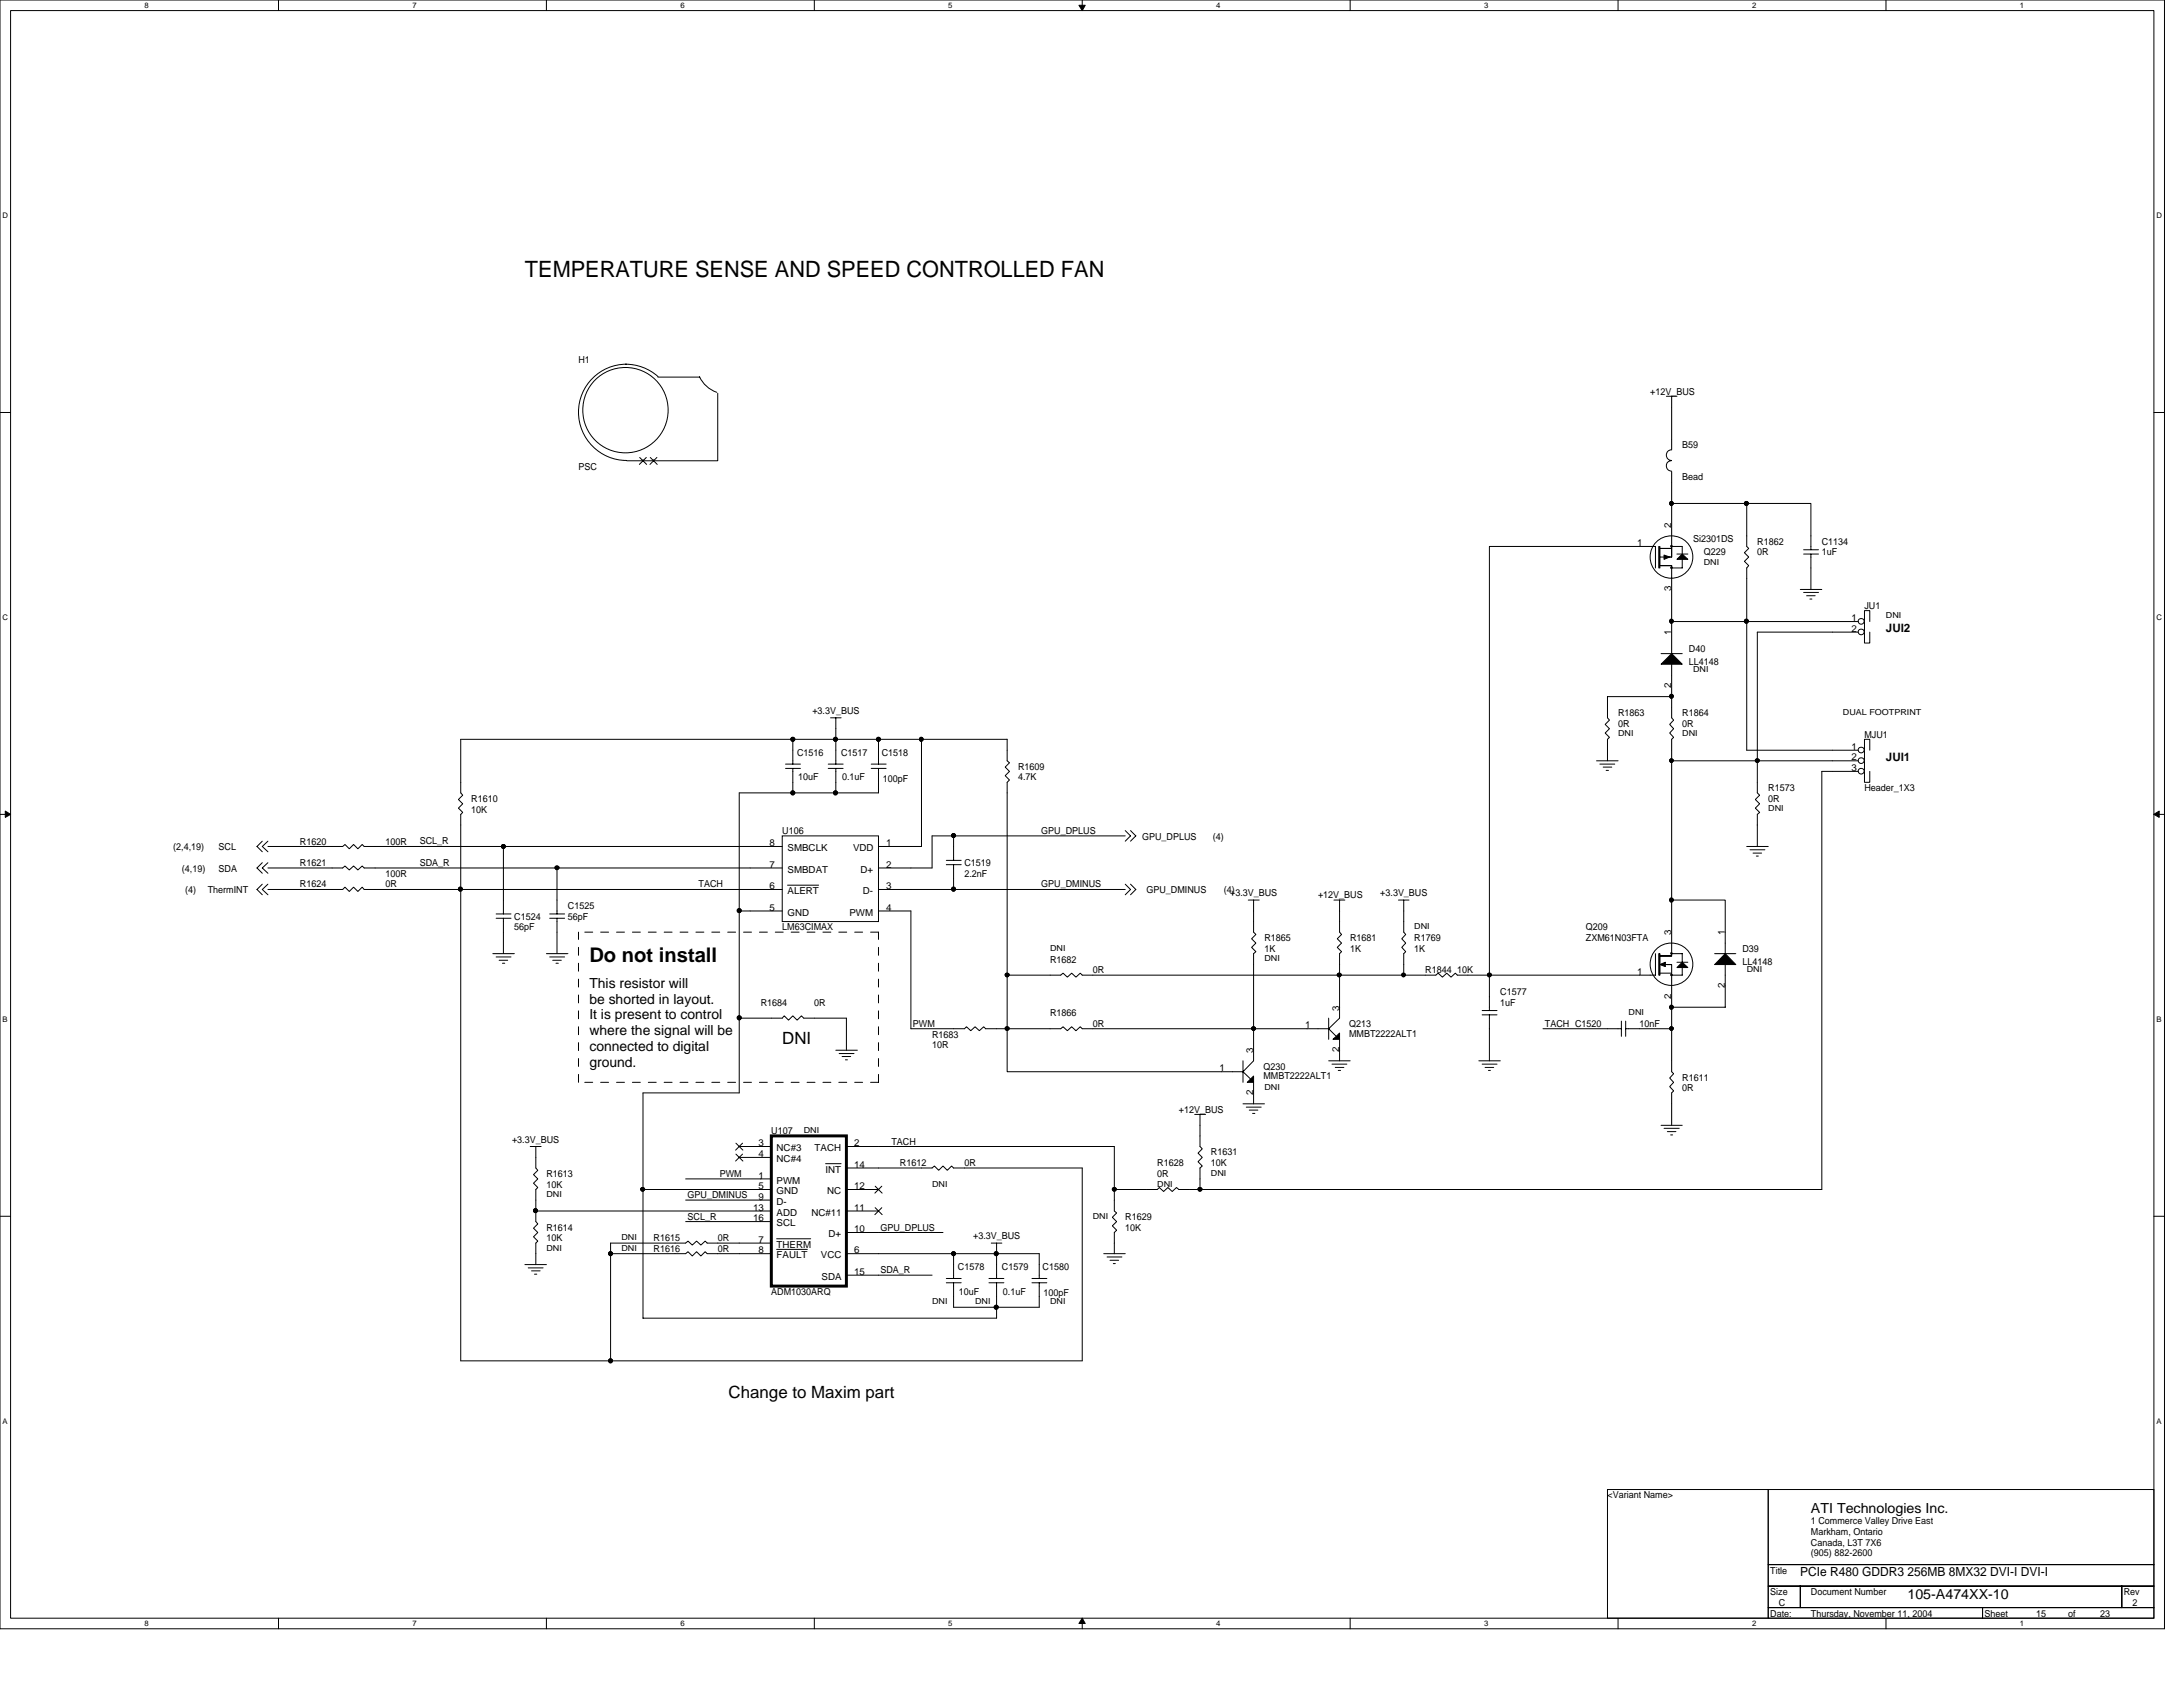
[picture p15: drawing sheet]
<svg xmlns="http://www.w3.org/2000/svg" width="279mm" height="216mm" viewBox="0 0 279 216" stroke-linecap="round" stroke-linejoin="round" font-family="sans-serif">
<defs><g id="words">
<text font-size="2.9" x="67.2" y="35.5">TEMPERATURE SENSE AND SPEED CONTROLLED FAN</text>
<text font-size="2.6" x="75.4" y="123.1">Do not install</text>
<g font-size="2.2">
<text x="100.1" y="133.6">DNI</text>
<text x="93.3" y="178.9">Change to Maxim part</text>
</g>
<g font-size="1.8">
<text x="75.4" y="126.4">This resistor will</text>
<text x="75.4" y="128.4">be shorted in layout.</text>
<text x="75.4" y="130.5">It is present to control</text>
<text x="75.4" y="132.5">where the signal will be</text>
<text x="75.4" y="134.5">connected to digital</text>
<text x="75.4" y="136.6">ground.</text>
<text x="231.8" y="193.6">ATI Technologies Inc.</text>
<text x="244.1" y="204.6">105-A474XX-10</text>
</g>
<text font-size="1.6" x="230.4" y="201.7">PCIe R480 GDDR3 256MB 8MX32 DVI-I DVI-I</text>
<g font-size="1.5">
<text x="241.4" y="80.9">JUl2</text>
<text x="241.4" y="97.4">JUl1</text>
</g>
<g font-size="1.2">
<text x="74" y="46.4">H1</text>
<text x="211.2" y="50.5">+12V_BUS</text>
<text x="215.3" y="57.4">B59</text>
<text x="74" y="60.1">PSC</text>
<text x="215.3" y="61.5">Bead</text>
<text x="209.5" y="69.9">1</text>
<text x="213.9" y="67.6" transform="rotate(-90 213.9 67.6)">2</text>
<text x="216.7" y="69.4">Si2301DS</text>
<text x="218.1" y="71.1">Q229</text>
<text x="224.9" y="69.7">R1862</text>
<text x="224.9" y="71.1">0R</text>
<text x="233.2" y="69.7">C1134</text>
<text x="233.2" y="71.1">1uF</text>
<text x="213.9" y="75.7" transform="rotate(-90 213.9 75.7)">3</text>
<text x="238.6" y="77.9">JU1</text>
<text x="213.9" y="81.3" transform="rotate(-90 213.9 81.3)">1</text>
<text x="216.2" y="83.4">D40</text>
<text x="237" y="79.5">1</text>
<text x="237" y="80.9">2</text>
<text x="213.9" y="88.1" transform="rotate(-90 213.9 88.1)">2</text>
<text x="216.2" y="85">LL4148</text>
<text x="104" y="91.4">+3.3V_BUS</text>
<text x="207.1" y="91.7">R1863</text>
<text x="207.1" y="93">0R</text>
<text x="215.3" y="91.7">R1864</text>
<text x="215.3" y="93">0R</text>
<text x="237" y="96">1</text>
<text x="238.6" y="94.4">MJU1</text>
<text x="102" y="96.7">C1516</text>
<text x="102.2" y="99.9">10uF</text>
<text x="107.7" y="96.7">C1517</text>
<text x="107.8" y="99.9">0.1uF</text>
<text x="112.9" y="96.7">C1518</text>
<text x="113" y="100">100pF</text>
<text x="130.3" y="98.5">R1609</text>
<text x="130.3" y="99.9">4.7K</text>
<text x="226.3" y="101.3">R1573</text>
<text x="237" y="97.3">2</text>
<text x="237" y="98.7">3</text>
<text x="238.6" y="101.3">Header_1X3</text>
<text x="60.3" y="102.6">R1610</text>
<text x="60.3" y="104">10K</text>
<text x="100.1" y="106.7">U106</text>
<text x="133.3" y="106.7">GPU_DPLUS</text>
<text x="146.2" y="107.4">GPU_DPLUS</text>
<text x="155.2" y="107.4">(4)</text>
<text x="226.3" y="102.6">0R</text>
<text x="22.2" y="108.8">(2,4,19)</text>
<text x="23.3" y="111.5">(4,19)</text>
<text x="28" y="108.8">SCL</text>
<text x="28" y="111.5">SDA</text>
<text x="38.4" y="113.6">R1624</text>
<text x="38.4" y="110.9">R1621</text>
<text x="38.4" y="108.1">R1620</text>
<text x="49.4" y="113.6">0R</text>
<text x="49.4" y="108.1">100R</text>
<text x="49.4" y="112.2">100R</text>
<text x="53.7" y="110.8">SDA_R</text>
<text x="53.7" y="108.1">SCL_R</text>
<text x="89.4" y="113.6">TACH</text>
<text x="98.5" y="113.8">6</text>
<text x="98.5" y="111">7</text>
<text x="98.5" y="108.3">8</text>
<text x="100.8" y="111.7">SMBDAT</text>
<text x="100.8" y="108.9">SMBCLK</text>
<text x="109.2" y="108.9">VDD</text>
<text x="110.2" y="111.7">D+</text>
<text x="113.4" y="111">2</text>
<text x="113.4" y="108.3">1</text>
<text x="113.4" y="113.8">3</text>
<text x="123.4" y="110.9">C1519</text>
<text x="123.4" y="112.2">2.2nF</text>
<text x="133.3" y="113.6">GPU_DMINUS</text>
<text x="23.7" y="114.3">(4)</text>
<text x="26.6" y="114.3">ThermINT</text>
<text x="65.8" y="117.7">C1524</text>
<text x="65.8" y="119.1">56pF</text>
<text x="72.7" y="116.3">C1525</text>
<text x="72.7" y="117.7">56pF</text>
<text x="98.5" y="116.5">5</text>
<text x="100.1" y="119.1">LM63CIMAX</text>
<text x="100.8" y="114.4">ALERT</text>
<text x="100.8" y="117.2">GND</text>
<text x="108.7" y="117.2">PWM</text>
<text x="110.4" y="114.4">D-</text>
<text x="113.4" y="116.5">4</text>
<text x="146.7" y="114.3">GPU_DMINUS</text>
<text x="156.6" y="114.3">(4)</text>
<text x="157.4" y="114.7">+3.3V_BUS</text>
<text x="168.7" y="115">+12V_BUS</text>
<text x="176.7" y="114.7">+3.3V_BUS</text>
<text x="203" y="119.1">Q209</text>
<text x="213.9" y="119.7" transform="rotate(-90 213.9 119.7)">3</text>
<text x="220.8" y="119.7" transform="rotate(-90 220.8 119.7)">1</text>
<text x="134.4" y="123.2">R1682</text>
<text x="139.9" y="124.6">0R</text>
<text x="161.8" y="120.4">R1865</text>
<text x="161.8" y="121.8">1K</text>
<text x="172.8" y="120.4">R1681</text>
<text x="172.8" y="121.8">1K</text>
<text x="181" y="120.4">R1769</text>
<text x="181" y="121.8">1K</text>
<text x="182.4" y="124.6">R1844 10K</text>
<text x="203" y="120.4">ZXM61N03FTA</text>
<text x="209.5" y="124.8">1</text>
<text x="223" y="121.8">D39</text>
<text x="223" y="123.5">LL4148</text>
<text x="97.4" y="128.7">R1684</text>
<text x="104.2" y="128.7">0R</text>
<text x="116.8" y="131.4">PWM</text>
<text x="134.4" y="130">R1866</text>
<text x="139.9" y="131.4">0R</text>
<text x="167" y="131.6">1</text>
<text x="171.4" y="129.3" transform="rotate(-90 171.4 129.3)">3</text>
<text x="172.7" y="131.4">Q213</text>
<text x="192" y="127.3">C1577</text>
<text x="192" y="128.7">1uF</text>
<text x="197.7" y="131.4">TACH C1520</text>
<text x="209.8" y="131.4">10nF</text>
<text x="213.9" y="127.8" transform="rotate(-90 213.9 127.8)">2</text>
<text x="220.8" y="126.4" transform="rotate(-90 220.8 126.4)">2</text>
<text x="119.3" y="132.8">R1683</text>
<text x="119.3" y="134.2">10R</text>
<text x="156.1" y="137.1">1</text>
<text x="160.4" y="134.8" transform="rotate(-90 160.4 134.8)">3</text>
<text x="161.7" y="136.9">Q230</text>
<text x="171.4" y="134.7" transform="rotate(-90 171.4 134.7)">2</text>
<text x="172.7" y="132.7">MMBT2222ALT1</text>
<text x="150.9" y="142.4">+12V_BUS</text>
<text x="160.4" y="140.2" transform="rotate(-90 160.4 140.2)">2</text>
<text x="161.7" y="138.1">MMBT2222ALT1</text>
<text x="215.3" y="138.3">R1611</text>
<text x="215.3" y="139.7">0R</text>
<text x="65.5" y="146.3">+3.3V_BUS</text>
<text x="97.1" y="146.7">3</text>
<text x="97.1" y="148.1">4</text>
<text x="98.7" y="145.2">U107</text>
<text x="99.4" y="147.3">NC#3</text>
<text x="99.4" y="148.7">NC#4</text>
<text x="104.3" y="147.3">TACH</text>
<text x="109.3" y="149.4">14</text>
<text x="109.3" y="146.7">2</text>
<text x="114.1" y="146.5">TACH</text>
<text x="115.2" y="149.3">R1612</text>
<text x="123.4" y="149.3">0R</text>
<text x="148.1" y="149.3">R1628</text>
<text x="155" y="147.9">R1631</text>
<text x="155" y="149.3">10K</text>
<text x="69.9" y="150.6">R1613</text>
<text x="69.9" y="152">10K</text>
<text x="88" y="153.3">GPU_DMINUS</text>
<text x="92.1" y="150.6">PWM</text>
<text x="96.4" y="154.9">13</text>
<text x="97.1" y="150.8">1</text>
<text x="97.1" y="152.2">5</text>
<text x="97.1" y="153.5">9</text>
<text x="99.4" y="151.5">PWM</text>
<text x="99.4" y="152.8">GND</text>
<text x="99.4" y="154.2">D-</text>
<text x="99.4" y="155.6">ADD</text>
<text x="103.8" y="155.6">NC#11</text>
<text x="105.7" y="150.1">INT</text>
<text x="105.9" y="152.8">NC</text>
<text x="109.3" y="154.9">11</text>
<text x="109.3" y="152.2">12</text>
<text x="148.1" y="150.6">0R</text>
<text x="69.9" y="157.5">R1614</text>
<text x="69.9" y="158.9">10K</text>
<text x="83.7" y="158.9">R1615</text>
<text x="83.7" y="160.2">R1616</text>
<text x="88" y="156.1">SCL_R</text>
<text x="91.9" y="158.9">0R</text>
<text x="91.9" y="160.2">0R</text>
<text x="96.4" y="156.3">16</text>
<text x="97.1" y="159">7</text>
<text x="97.1" y="160.4">8</text>
<text x="99.4" y="159.7">THERM</text>
<text x="99.4" y="161">FAULT</text>
<text x="99.4" y="156.9">SCL</text>
<text x="105.1" y="161">VCC</text>
<text x="106" y="158.3">D+</text>
<text x="109.3" y="160.4">6</text>
<text x="109.3" y="157.7">10</text>
<text x="112.7" y="157.5">GPU_DPLUS</text>
<text x="124.5" y="158.6">+3.3V_BUS</text>
<text x="144" y="156.1">R1629</text>
<text x="144" y="157.5">10K</text>
<text x="98.7" y="165.7">ADM1030ARQ</text>
<text x="105.2" y="163.8">SDA</text>
<text x="109.3" y="163.2">15</text>
<text x="112.7" y="162.9">SDA_R</text>
<text x="122.6" y="162.6">C1578</text>
<text x="122.7" y="165.7">10uF</text>
<text x="128.2" y="162.6">C1579</text>
<text x="128.4" y="165.7">0.1uF</text>
<text x="133.4" y="162.6">C1580</text>
<text x="133.6" y="165.9">100pF</text>
<text x="205.7" y="191.8">&lt;Variant Name&gt;</text>
<text x="231.8" y="195.1">1 Commerce Valley Drive East</text>
<text x="231.8" y="196.4">Markham, Ontario</text>
<text x="231.8" y="197.8">Canada, L3T 7X6</text>
<text x="226.6" y="201.4">Title</text>
<text x="231.8" y="199.2">(905) 882-2600</text>
<text x="226.6" y="204.1">Size</text>
<text x="226.6" y="206.9">Date:</text>
<text x="227.7" y="205.5">C</text>
<text x="231.8" y="206.9">Thursday, November 11, 2004</text>
<text x="231.8" y="204.1">Document Number</text>
<text x="254" y="206.9">Sheet</text>
<text x="260.6" y="206.9">15</text>
<text x="264.7" y="206.9">of</text>
<text x="268.8" y="206.9">23</text>
<text x="271.8" y="204.1">Rev</text>
<text x="272.9" y="205.5">2</text>
</g>
<g font-size="1.1">
<text x="218.1" y="72.3">DNI</text>
<text x="241.4" y="79.1">DNI</text>
<text x="216.7" y="86">DNI</text>
<text x="207.1" y="94.2">DNI</text>
<text x="215.3" y="94.2">DNI</text>
<text x="235.9" y="91.5">DUAL FOOTPRINT</text>
<text x="226.3" y="103.8">DNI</text>
<text x="181" y="118.9">DNI</text>
<text x="134.4" y="121.7">DNI</text>
<text x="161.8" y="123">DNI</text>
<text x="223.6" y="124.4">DNI</text>
<text x="208.4" y="129.9">DNI</text>
<text x="161.8" y="139.5">DNI</text>
<text x="102.9" y="145">DNI</text>
<text x="69.9" y="153.2">DNI</text>
<text x="119.3" y="151.8">DNI</text>
<text x="139.9" y="156">DNI</text>
<text x="148.1" y="151.8">DNI</text>
<text x="155" y="150.5">DNI</text>
<text x="69.9" y="160.1">DNI</text>
<text x="79.5" y="158.7">DNI</text>
<text x="79.5" y="160.1">DNI</text>
<text x="119.3" y="166.9">DNI</text>
<text x="124.8" y="166.9">DNI</text>
<text x="134.4" y="166.9">DNI</text>
</g>
<g font-size="1">
<text x="18.5" y="1">8</text>
<text x="52.8" y="1">7</text>
<text x="87.1" y="1">6</text>
<text x="121.4" y="1">5</text>
<text x="155.7" y="1">4</text>
<text x="189.9" y="1">3</text>
<text x="224.2" y="1">2</text>
<text x="258.5" y="1">1</text>
<text x=".3" y="27.9">D</text>
<text x="276" y="27.9">D</text>
<text x=".3" y="79.4">C</text>
<text x="276" y="79.4">C</text>
<text x=".3" y="130.8">B</text>
<text x="276" y="130.8">B</text>
<text x=".3" y="182.2">A</text>
<text x="276" y="182.2">A</text>
<text x="18.5" y="208.1">8</text>
<text x="52.8" y="208.1">7</text>
<text x="87.1" y="208.1">6</text>
<text x="121.4" y="208.1">5</text>
<text x="155.7" y="208.1">4</text>
<text x="189.9" y="208.1">3</text>
<text x="224.2" y="208.1">2</text>
<text x="258.5" y="208.1">1</text>
</g>
</g></defs>
<path d="M0 0h277v208.4h-277zM1.4 1.4h274.3v205.7h-274.3z" fill="none" stroke="#000" stroke-width=".13"/>
<g fill="#fff">
<path d="M18.5 .1h.6v1.1h-.6z"/>
<path d="M18.5 207.2h.6v1.1h-.6z"/>
</g>
<path d="M35.6 0v1.4M35.6 207.1v1.3" fill="none" stroke="#000" stroke-width=".13"/>
<g fill="#fff">
<path d="M52.8 .1h.5v1.1h-.5z"/>
<path d="M52.8 207.2h.5v1.1h-.5z"/>
</g>
<path d="M69.9 0v1.4M69.9 207.1v1.3" fill="none" stroke="#000" stroke-width=".13"/>
<g fill="#fff">
<path d="M87.1 .1h.5v1.1h-.5z"/>
<path d="M87.1 207.2h.5v1.1h-.5z"/>
</g>
<path d="M104.2 0v1.4M104.2 207.1v1.3" fill="none" stroke="#000" stroke-width=".13"/>
<g fill="#fff">
<path d="M121.4 .1h.5v1.1h-.5z"/>
<path d="M121.4 207.2h.5v1.1h-.5z"/>
</g>
<path d="M138.5 0v1.4M138.5 207.1v1.3" fill="none" stroke="#000" stroke-width=".13"/>
<path d="M138.1 .7h.8l-.4 .7zM138.5 207.1l.4 .7h-.8z" fill="#000" stroke="#000" stroke-width=".13"/>
<g fill="#fff">
<path d="M155.7 .1h.5v1.1h-.5z"/>
<path d="M155.7 207.2h.5v1.1h-.5z"/>
</g>
<path d="M172.8 0v1.4M172.8 207.1v1.3" fill="none" stroke="#000" stroke-width=".13"/>
<g fill="#fff">
<path d="M189.9 .1h.6v1.1h-.6z"/>
<path d="M189.9 207.2h.6v1.1h-.6z"/>
</g>
<path d="M207.1 0v1.4M207.1 207.1v1.3" fill="none" stroke="#000" stroke-width=".13"/>
<g fill="#fff">
<path d="M224.2 .1h.6v1.1h-.6z"/>
<path d="M224.2 207.2h.6v1.1h-.6z"/>
</g>
<path d="M241.4 0v1.4M241.4 207.1v1.3" fill="none" stroke="#000" stroke-width=".13"/>
<g fill="#fff">
<path d="M258.5 .1h.6v1.1h-.6z"/>
<path d="M258.5 207.2h.6v1.1h-.6z"/>
<path d="M.3 27.1h.8v1.1h-.8z"/>
<path d="M276 27.1h.7v1.1h-.7z"/>
<path d="M.3 78.5h.8v1.1h-.8z"/>
<path d="M276 78.5h.7v1.1h-.7z"/>
</g>
<path d="M0 52.8h1.4M275.7 52.8h1.3" fill="none" stroke="#000" stroke-width=".13"/>
<g fill="#fff">
<path d="M.3 129.9h.7v1.1h-.7z"/>
<path d="M276 129.9h.6v1.1h-.6z"/>
</g>
<path d="M0 104.2h1.4M275.7 104.2h1.3" fill="none" stroke="#000" stroke-width=".13"/>
<path d="M.7 103.8l.7 .4-.7 .4zM275.7 104.2l.7-.4v.8z" fill="#000" stroke="#000" stroke-width=".13"/>
<g fill="#fff">
<path d="M.3 181.4h.7v1.1h-.7z"/>
<path d="M276 181.4h.6v1.1h-.6z"/>
</g>
<g fill="none" stroke="#000" stroke-width=".13">
<path d="M213.3 50.7h1.3M213.9 57.6a.68 .68 0 0 0-.6 .7 .68 .68 0 0 0 .6 .6M213.9 59a.66 .66 0 0 0-.6 .6 .66 .66 0 0 0 .6 .7M214 50.7v6.9M211.9 72.7v-2.8h-21.3v59.4M212.3 69.9v2.8M212.4 71.3h1.6v-1.4h1.3v2.8h-1.3v-.3h-1.6M212.4 70.2h1.6M212.4 69.9v2.8M212.6 72.4h1.4v11.3M214 64.4h9.6v4.2M214 60.3v11h-.6"/>
<path d="M214 79.5h20.5M214.6 70.9h1.4M223.6 64.4h8.2v6M223.6 74v22h10.9M230.4 75.4h2.8M230.8 75.8h1.9M230.8 70.9h1.9M230.8 70.4h1.9M231.2 76.2h1.1M231.6 76.7h.3M231.8 70.9v4.5M239.3 79.5v-1.4h-.7v4.2h.7v-1.4"/>
<path d="M100.5 97.8h1.9M100.5 98.3h1.9M101.5 94.6v3.2M101.5 98.3v3.2M106 97.8h1.9M106 98.3h1.9M106.3 91.9h1.4M107 91.9v5.9M107 98.3v3.2M112.4 94.6v1.4M117.9 94.6v13.7h-5.5M128.9 96v-1.4h-69.9v6.9l.2 .3-.5 .5 .5 .6-.5 .5 .5 .6-.2 .2v70h79.5v-24.7h-16.5l-.2-.3-.6 .6-.5-.6-.6 .6-.5-.6-.3 .3h-11"/>
<path d="M204.3 97.4h2.8M204.8 97.8h1.9M205.2 98.2h1.1M205.6 98.6h.3M205.7 96v1.4M212.6 83.7h2.7M214 97.4v17.8h6.8v6.8M214 85v6.9l.2 .3-.5 .5 .5 .6-.5 .5 .5 .6-.2 .2v2.8M214 97.4h20.5M214 89.2h-8.3v1.3M234.5 98.7h-1.3v53.5h-82.3l-.3-.2-.6 .5-.5-.5-.6 .5-.5-.5-.3 .2h-5.5M234.5 80.9h-9.6v19.2"/>
<path d="M33.6 107.7l-.7 .6 .7 .7M33.6 110.4l-.7 .7 .7 .7M33.6 113.2l-.7 .6 .7 .7M34.3 107.7l-.7 .6 .7 .7M34.3 110.4l-.7 .7 .7 .7M34.3 113.2l-.7 .6 .7 .7M34.3 113.8h9.6l.3-.3 .5 .6 .6-.6 .5 .6 .6-.6 .2 .3h53.5M34.3 111.1h9.6l.3-.3 .5 .5 .6-.5 .5 .5 .6-.5 .2 .3h53.5M34.3 108.3h9.6l.3-.2 .5 .5 .6-.5 .5 .5 .6-.5 .2 .2h53.5M63.5 117.5h1.9M63.5 117h1.9M64.4 108.3v8.7"/>
<path d="M64.4 117.5v4.5M70.4 117.5h1.9M70.4 117h1.9M71.3 111.1v5.9M71.3 117.5v4.5M94.6 116.6h5.5M100.1 107h12.3v10.9h-12.3zM100.8 113.3h4M112.4 116.6h4.2v15.1h6.8l.3-.3 .5 .5 .6-.5 .5 .5 .6-.5 .3 .3h9.6l.3-.3 .5 .5 .6-.5 .5 .5 .6-.5 .2 .3h31.6M112.4 100.1v1.4h-17.8v38.4h-12.3v28.8h45.3v-2.8M112.4 113.8h31.6M122 107v1.3"/>
<path d="M122 112.4v1.4M128.9 101.5v35.7h30.2M144 106.3l.7 .7-.7 .7M144 113.2l.7 .6-.7 .7M144 107h-24.7v4.1h-6.9M144.7 106.3l.7 .7-.7 .7M144.7 113.2l.7 .6-.7 .7M159.8 115.2h1.4M160.4 115.2v4.1l.3 .3-.5 .5 .5 .6-.5 .5 .5 .6-.3 .2v13.8l-1.3 1.4 1 .9M170.7 115.2h1.4M171.4 115.2v4.1l.3 .3-.5 .5 .5 .6-.5 .5 .5 .6-.3 .2v8.3l-1.3 1.4 .9 .9M179 115.2h1.3"/>
<path d="M179.7 115.2v4.1l.2 .3-.5 .5 .5 .6-.5 .5 .5 .6-.2 .2v2.8M214 115.2v4.1M223.6 108.3h2.7M224 108.8h1.9M224.4 109.2h1.1M224.8 109.6h.2M224.9 105.6v2.7M63.1 122h2.7M63.5 122.5h1.9M63.9 122.9h1.1M64.3 123.3h.3M69.9 122h2.8"/>
<path d="M70.4 122.5h1.9M70.7 122.9h1.1M71.2 123.3h.3M94.6 130.3h5.5l.3-.3 .5 .6 .6-.6 .5 .6 .6-.6 .3 .3h5.4v4.1M107 134.4h2.7M107.4 134.8h1.9M107.8 135.2h1.1M108.2 135.6h.3M128.9 124.8h6.9l.3-.3 .5 .6 .6-.6 .5 .6 .6-.6 .2 .3h43.9M159.1 135.8v2.7M160.4 138.5v2.8M170.1 135.8h2.7"/>
<path d="M170.1 130.3v2.7M170.5 136.2h1.9M170.9 136.6h1.1M171.3 137h.3M171.4 133v2.8M187.9 124.8h21.9M189.3 135.8h2.7M189.7 136.2h1.9M189.7 129.9h1.9M189.7 129.3h1.9M190.1 136.6h1.1M190.5 137h.3"/>
<path d="M190.6 129.9v5.9M197.5 131.7h10M207.5 130.7v1.9M208.1 131.7h5.9M208.1 130.7v1.9M214 127.6v9.6l.2 .2-.5 .6 .5 .5-.5 .6 .5 .5-.2 .3v4.1M219.5 122h2.7M220.8 123.4v5.5h-6.8M0 155.7h1.4M67.9 146.7h1.4M68.6 146.7v2.8l.2 .3-.5 .5 .5 .6-.5 .5 .5 .6-.2 .2v4.1l.2 .3-.5 .6 .5 .5-.5 .6 .5 .5-.2 .3v2.7M68.6 155h30.1"/>
<path d="M82.3 152.2h16.4M87.8 150.9h10.9M87.8 153.6h10.9M87.8 156.3h10.9M94.2 146.3l.9 .9M94.2 147.7l.9 .9M94.6 146.7h4.1M94.6 148.1h4.1M95 146.3l-.9 .9M95 147.7l-.9 .9M98.7 159.1h-8.2l-.2-.3-.6 .5-.5-.5-.6 .5-.5-.5-.3 .3h-9.7v15.1M99.4 158.5h4.4"/>
<path d="M99.4 159.9h3.9M105.7 148.9h2M108.3 146.7h34.3v8.3l.3 .2-.5 .6 .5 .5-.5 .6 .5 .5-.3 .3v2.7M108.3 152.2h4.1M108.3 155h4.1M108.3 157.7h12.4M112 154.6l.9 .8M112 151.8l.9 .9M112.9 154.6l-.9 .8M112.9 151.8l-.9 .9M126.9 159.1h1.3M127.6 159.1v2.7"/>
<path d="M152.9 142.6h1.4M153.6 142.6v2.8M153.6 150.9v1.3M159.1 141.3h2.7M159.5 141.7h1.9M159.9 142.1h1.1M160.3 142.5h.3M212.6 144h2.7M213 144.4h1.9M213.4 144.8h1.1M213.8 145.2h.3M275.7 155.7h1.3"/>
<path d="M67.2 161.8h2.7M67.6 162.3h1.9M68 162.6h1.1M68.4 163.1h.3M78.1 160.4h9.7l.3-.2 .5 .5 .6-.5 .5 .5 .6-.5 .2 .2h8.2M108.3 160.4h24.7v3.2M108.3 163.2h11M122 160.4v1.4M132.1 164.2h1.9M132.1 163.6h1.9M133 164.2v3.1h-11v-1.4M141.3 160.4h2.7"/>
<path d="M141.7 160.9h1.9M142.1 161.3h1.1M142.5 161.7h.2M205.7 190.6h20.6v16.5h-20.6zM226.3 190.6h49.4v9.6h-49.4zM226.3 205.7h27.4v1.4h-27.4zM226.3 200.2h49.4v2.8h-49.4zM226.3 203h4.1v2.7h-4.1zM230.4 203h41.2v2.7h-41.2zM253.7 205.7h22v1.4h-22zM271.6 203h4.1v2.7h-4.1z"/>
<circle cx="213.9" cy="71.3" r="2.73"/>
</g>
<g fill="#000" stroke="#000" stroke-width=".13">
<path d="M213 71l.7 .3-.7 .3z" fill-rule="evenodd"/>
<path d="M213.9 69.8h.1v.2h-.1z" fill-rule="evenodd"/>
<path d="M213.9 72.6h.1v.1h-.1z" fill-rule="evenodd"/>
<path d="M213.8 79.3l.1-.1 .2 .2v.3l-.2 .1-.1-.1z" fill-rule="evenodd"/>
<path d="M213.8 64.2h.1l.2 .1v.3l-.2 .1-.1-.1z" fill-rule="evenodd"/>
<path d="M214.6 71.6l.7-.7 .7 .7z" fill-rule="evenodd"/>
<path d="M117.7 94.4h.2l.2 .1v.3l-.2 .1-.2-.1z" fill-rule="evenodd"/>
<path d="M214 83.7l1.3 1.3h-2.7z" fill-rule="evenodd"/>
<path d="M213.8 97.2h.3l.1 .1-.1 .2-.2 .1-.1-.1z" fill-rule="evenodd"/>
<path d="M213.8 88.9h.1l.2 .1v.3l-.2 .1-.1-.1z" fill-rule="evenodd"/>
<path d="M213.8 115l.1-.1 .2 .1v.4h-.2h-.1z" fill-rule="evenodd"/>
<path d="M160.4 137.7v.8h-.8z" fill-rule="evenodd"/>
<path d="M170.6 133l.8-.8v.8z" fill-rule="evenodd"/>
<path d="M179.5 124.6h.3l.1 .2-.1 .1-.2 .1-.1-.1z" fill-rule="evenodd"/>
<path d="M213.8 131.5h.3l.1 .1-.1 .2-.2 .1-.1-.1z" fill-rule="evenodd"/>
<path d="M213.8 128.7h.1l.2 .1v.3l-.2 .1-.1-.1z" fill-rule="evenodd"/>
<path d="M220.8 122l1.4 1.4h-2.7z" fill-rule="evenodd"/>
<circle cx="223.5" cy="64.4" r=".26"/>
<circle cx="223.5" cy="79.5" r=".26"/>
<circle cx="101.5" cy="94.6" r=".26"/>
<circle cx="106.9" cy="94.6" r=".26"/>
<circle cx="112.4" cy="94.6" r=".26"/>
<circle cx="224.9" cy="97.3" r=".25"/>
<circle cx="58.9" cy="113.8" r=".26"/>
<circle cx="64.4" cy="108.3" r=".26"/>
<circle cx="71.3" cy="111" r=".25"/>
<circle cx="94.6" cy="116.5" r=".26"/>
<circle cx="101.5" cy="101.5" r=".26"/>
<circle cx="106.9" cy="101.5" r=".26"/>
<circle cx="122" cy="106.9" r=".26"/>
<circle cx="122" cy="113.8" r=".26"/>
<circle cx="94.6" cy="130.3" r=".26"/>
<circle cx="128.9" cy="131.6" r=".25"/>
<circle cx="128.9" cy="124.8" r=".25"/>
<circle cx="160.4" cy="131.6" r=".25"/>
<circle cx="171.4" cy="124.8" r=".25"/>
<circle cx="190.6" cy="124.8" r=".25"/>
<circle cx="68.5" cy="154.9" r=".26"/>
<circle cx="82.3" cy="152.2" r=".25"/>
<circle cx="142.6" cy="152.2" r=".25"/>
<circle cx="153.6" cy="152.2" r=".25"/>
<circle cx="78.1" cy="174.2" r=".26"/>
<circle cx="78.1" cy="160.4" r=".26"/>
<circle cx="122" cy="160.4" r=".26"/>
<circle cx="127.5" cy="160.4" r=".26"/>
<circle cx="127.5" cy="167.3" r=".26"/>
</g>
<path d="M112.4 119.3h-38.4M74 138.5v-19.2M112.4 138.5v-19.2M112.4 138.5h-38.4" fill="none" stroke="#000" stroke-width=".13" stroke-dasharray="1 1 1 1 1 1 1 1"/>
<path d="M98.7 145.4h9.6v19.2h-9.6z" fill="none" stroke="#000" stroke-width=".38"/>
<circle cx="238.2" cy="79.5" r=".37" fill="#fff" stroke="#000" stroke-width=".13"/>
<path d="M234.5 79.5h3.3" fill="none" stroke="#000" stroke-width=".13"/>
<circle cx="238.2" cy="80.9" r=".37" fill="#fff" stroke="#000" stroke-width=".13"/>
<g fill="none" stroke="#000" stroke-width=".13">
<path d="M80.1 46.6a6.3 6.3 0 0 1 4.1 1.6M80.2 46.6a6.2 6.2 0 0 0-6.2 6.2 6.2 6.2 0 0 0 6.2 6.1M81.9 58.5l.9 .9M82.3 59h.1M82.7 58.5l-.9 .9M83.2 58.5l.9 .9M83.7 59h.1M84.1 58.5l-.9 .9M84.2 48.3h5.3M89.5 48.2a3.8 3.8 0 0 0 2.2 2M91.9 50.3v8.7h-11.7M111.5 98.3h1.9"/>
<path d="M111.5 97.8h1.9M112.4 96v1.8M112.4 98.3v1.8M234.5 80.9h3.3M239.3 96v-1.4h-.7v5.5h.7v-1.4M214 119.3v3h-1.6M211.9 122v2.8h-2.1M212.3 122v2.8M212.4 122v2.8M212.4 124.5h1.6M213.1 123.4h.9M213.4 123.4h.6v4.2"/>
<path d="M214 122h1.3v1.1M214.6 123.1h1.4M215.3 123.8v1h-1.3M153.6 145.4v1.3l.3 .3-.6 .6 .6 .5-.6 .6 .6 .5-.3 .3v1.4"/>
<circle cx="80" cy="52.5" r="5.5"/>
<circle cx="213.9" cy="123.4" r="2.73"/>
</g>
<g fill="#000" stroke="#000" stroke-width=".13">
<path d="M212.4 123.4l.7-.3v.6z" fill-rule="evenodd"/>
<path d="M213.9 121.9h.1v.2h-.1z" fill-rule="evenodd"/>
<path d="M213.9 124.7h.1v.1h-.1z" fill-rule="evenodd"/>
<path d="M214.6 123.8l.7-.7 .7 .7z" fill-rule="evenodd"/>
</g>
<circle cx="238.2" cy="96" r=".37" fill="#fff" stroke="#000" stroke-width=".13"/>
<path d="M234.5 96h3.3" fill="none" stroke="#000" stroke-width=".13"/>
<circle cx="238.2" cy="97.3" r=".37" fill="#fff" stroke="#000" stroke-width=".13"/>
<path d="M234.5 97.4h3.3" fill="none" stroke="#000" stroke-width=".13"/>
<circle cx="238.2" cy="98.7" r=".37" fill="#fff" stroke="#000" stroke-width=".13"/>
<g fill="none" stroke="#000" stroke-width=".13">
<path d="M223.6 68.6v1.3l.2 .3-.5 .5 .5 .6-.5 .5 .5 .6-.2 .3v1.3M128.9 96v1.4l.3 .2-.5 .6 .5 .5-.5 .6 .5 .5-.3 .3v1.4M205.7 90.5v1.4l.3 .3-.6 .5 .6 .6-.6 .5 .6 .6-.3 .2v1.4M234.5 98.7h3.3M121.1 110.7h1.9M121.1 110.1h1.9M122 108.3v1.8M122 110.7v1.7M224.9 100.1v1.4l.3 .3-.5 .5 .5 .6-.5 .5 .5 .6-.3 .2v1.4M182.4 124.8h1.4l.3-.3 .5 .6 .6-.6 .5 .6 .6-.6 .2 .3h1.4M121.1 164.2h1.9M121.1 163.6h1.9"/>
<path d="M122 161.8v1.8M122 164.2v1.7M126.6 164.2h1.9M126.6 163.6h1.9M127.6 161.8v1.8M127.6 164.2v1.7"/>
</g>
<g fill="#000" stroke="#000" stroke-width=".13">
<path d="M213.8 79.3l.1-.1 .2 .2v.3l-.2 .1-.1-.1z" fill-rule="evenodd"/>
<path d="M213.8 64.2h.1l.2 .1v.3l-.2 .1-.1-.1z" fill-rule="evenodd"/>
<path d="M117.7 94.4h.2l.2 .1v.3l-.2 .1-.2-.1z" fill-rule="evenodd"/>
<path d="M213.8 97.2h.3l.1 .1-.1 .2-.2 .1-.1-.1z" fill-rule="evenodd"/>
<path d="M213.8 88.9h.1l.2 .1v.3l-.2 .1-.1-.1z" fill-rule="evenodd"/>
<path d="M213.8 115l.1-.1 .2 .1v.4h-.2h-.1z" fill-rule="evenodd"/>
<path d="M179.5 124.6h.3l.1 .2-.1 .1-.2 .1-.1-.1z" fill-rule="evenodd"/>
<path d="M213.8 131.5h.3l.1 .1-.1 .2-.2 .1-.1-.1z" fill-rule="evenodd"/>
<path d="M213.8 128.7h.1l.2 .1v.3l-.2 .1-.1-.1z" fill-rule="evenodd"/>
<circle cx="223.5" cy="64.4" r=".26"/>
<circle cx="223.5" cy="79.5" r=".26"/>
<circle cx="101.5" cy="94.6" r=".26"/>
<circle cx="106.9" cy="94.6" r=".26"/>
<circle cx="112.4" cy="94.6" r=".26"/>
<circle cx="224.9" cy="97.3" r=".25"/>
<circle cx="58.9" cy="113.8" r=".26"/>
<circle cx="64.4" cy="108.3" r=".26"/>
<circle cx="71.3" cy="111" r=".25"/>
<circle cx="94.6" cy="116.5" r=".26"/>
<circle cx="101.5" cy="101.5" r=".26"/>
<circle cx="106.9" cy="101.5" r=".26"/>
<circle cx="122" cy="106.9" r=".26"/>
<circle cx="122" cy="113.8" r=".26"/>
<circle cx="94.6" cy="130.3" r=".26"/>
<circle cx="128.9" cy="131.6" r=".25"/>
<circle cx="128.9" cy="124.8" r=".25"/>
<circle cx="160.4" cy="131.6" r=".25"/>
<circle cx="171.4" cy="124.8" r=".25"/>
<circle cx="190.6" cy="124.8" r=".25"/>
<circle cx="68.5" cy="154.9" r=".26"/>
<circle cx="82.3" cy="152.2" r=".25"/>
<circle cx="142.6" cy="152.2" r=".25"/>
<circle cx="153.6" cy="152.2" r=".25"/>
<circle cx="78.1" cy="174.2" r=".26"/>
<circle cx="78.1" cy="160.4" r=".26"/>
<circle cx="122" cy="160.4" r=".26"/>
<circle cx="127.5" cy="160.4" r=".26"/>
<circle cx="127.5" cy="167.3" r=".26"/>
</g>
<use href="#words"/>
</svg>
